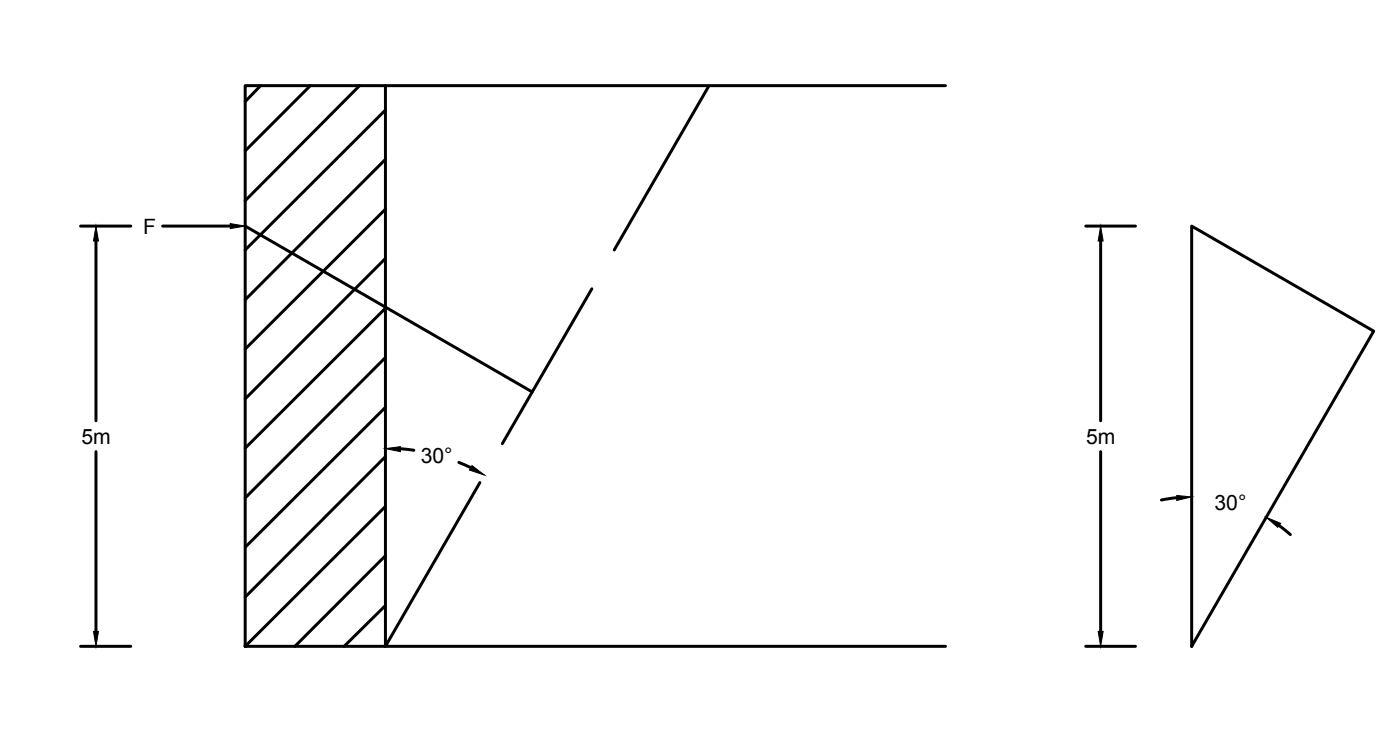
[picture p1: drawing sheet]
<svg xmlns="http://www.w3.org/2000/svg" width="119mm" height="63mm" viewBox="0 0 119 63" stroke-linecap="round" stroke-linejoin="round" font-family="sans-serif">
<defs><g id="words">
<g font-size="1.8">
<text x="12.2" y="19.9">F</text>
<text x="6.9" y="37.7">5m</text>
<text x="35.8" y="39.3">30°</text>
<text x="92.5" y="37.7">5m</text>
<text x="103.4" y="43.4">30°</text>
</g>
</g></defs>
<g fill="none" stroke="#000" stroke-width=".25">
<path d="M6.9 19.2h4.2M13.8 19.2h5.8M20.9 7.3h11.9v47.7h-11.9zM20.9 19.2l24.4 14.1M22.2 7.3l-1.3 1.3M26.4 7.3l-5.5 5.5M30.6 7.3l-9.7 9.8M32.8 9.4l-11.9 11.9M32.8 13.5l-11.9 12M32.8 17.8l-11.9 11.9M32.8 7.3h47.7M60.3 7.3l-8 14"/>
<path d="M92.4 19.2h4.2M101.4 19.2l15.5 9-15.5 26.8zM8.2 20.5v15.3M8.2 38.4v15.3M32.8 22l-11.9 11.9M32.8 26.2l-11.9 11.9M32.8 30.4l-11.9 11.9M32.8 34.6l-11.9 11.9M32.8 38.8l-11.9 12M34.1 38.2l1.1 .1M39.1 39.3l1 .5M50.4 24.6l-7.6 13.1"/>
<path d="M93.7 20.5v15.3M93.7 38.4v15.3M6.9 55h4.2M20.9 55h.1M32.8 43.1l-11.9 11.9M32.8 47.2l-7.7 7.8M32.8 51.5l-3.5 3.5M40.8 41l-8 14h47.7M92.4 55h4.2M100.1 42.3l-1.2 .2M108.8 44.6l1 .9"/>
</g>
<path d="M19.6 19l1.3 .2-1.3 .2zM8.2 19.2l.2 1.3h-.4zM32.8 38.1l1.3-.1v.4zM40.2 39.6l1 .8-1.2-.4zM93.7 19.2l.2 1.3h-.4zM8 53.7h.4l-.2 1.3zM93.5 53.7h.4l-.2 1.3zM100.2 42.1l1.2 .2-1.2 .2zM107.8 44l1.2 .5-.2 .3z" fill="#000" stroke="#000" stroke-width=".09"/>
<use href="#words"/>
</svg>
